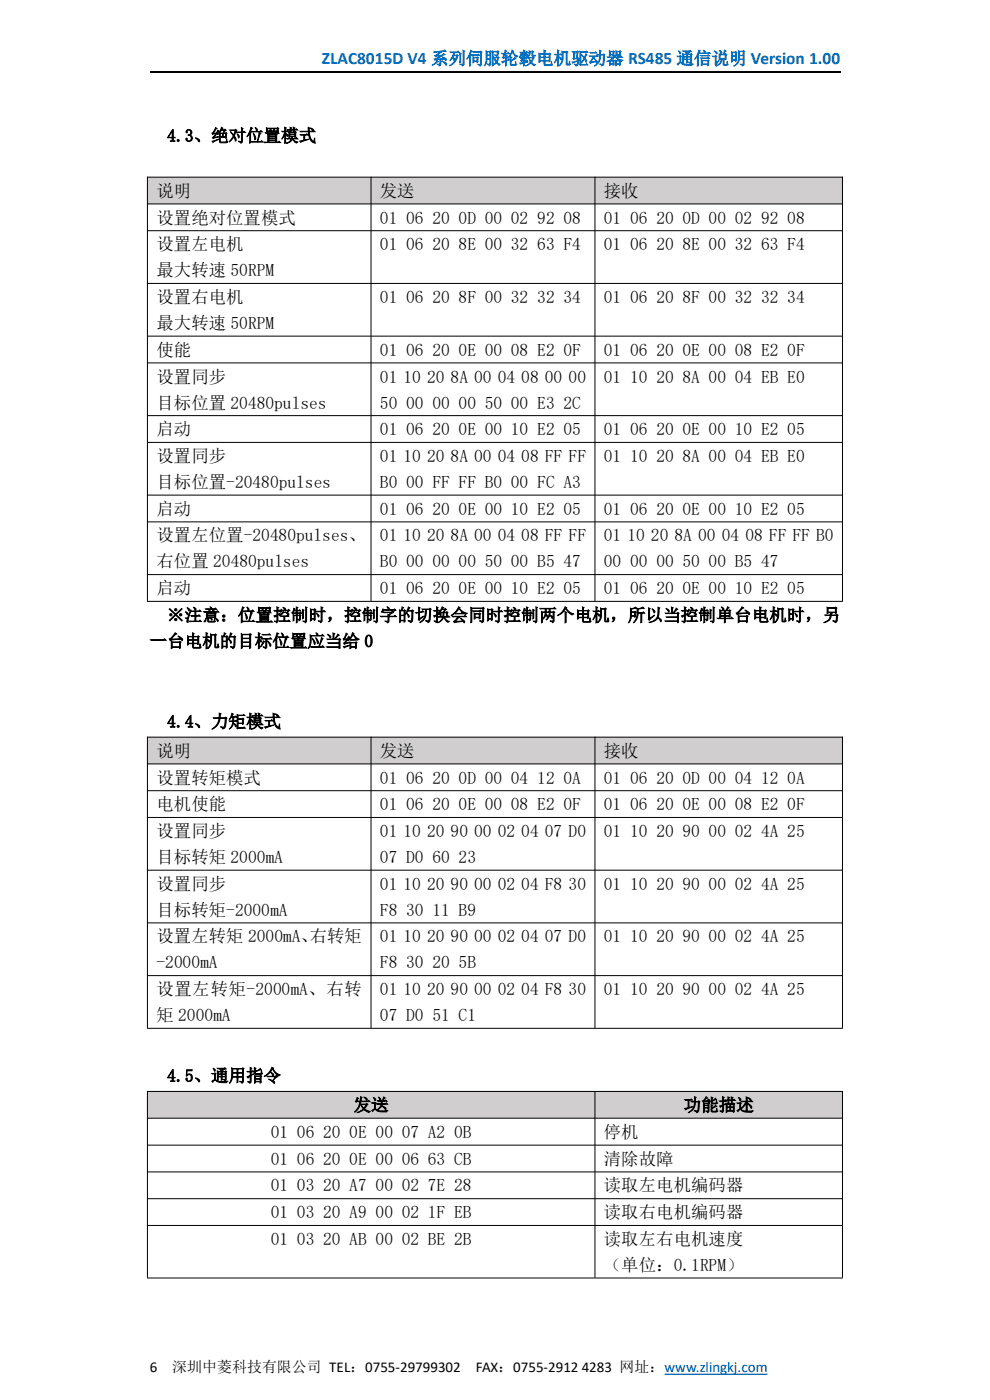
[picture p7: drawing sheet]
<svg xmlns="http://www.w3.org/2000/svg" width="210mm" height="297mm" viewBox="0 0 210 297" stroke-linecap="round" stroke-linejoin="round" font-family="sans-serif">
<defs><g id="words">
<text font-size="3.7" fill="#0070c0" x="68.3" y="13.6">ZLAC8015D V4 系列伺服轮毂电机驱动器 RS485 通信说明 Version 1.00</text>
<g font-size="3.7">
<text x="35.4" y="30">4.3、绝对位置模式</text>
<text x="33.2" y="41.8">说明</text>
<text x="80.6" y="41.8">发送</text>
<text x="128.1" y="41.8">接收</text>
<text x="33.2" y="47.4">设置绝对位置模式</text>
<text x="80.6" y="47.4">01</text>
<text x="86.1" y="47.4">06</text>
<text x="91.7" y="47.4">20</text>
<text x="97.3" y="47.4">0D 00</text>
<text x="108.4" y="47.4">02</text>
<text x="114" y="47.4">92</text>
<text x="119.5" y="47.4">08</text>
<text x="128.1" y="47.4">01</text>
<text x="133.6" y="47.4">06</text>
<text x="139.2" y="47.4">20</text>
<text x="144.8" y="47.4">0D 00</text>
<text x="155.9" y="47.4">02</text>
<text x="161.5" y="47.4">92</text>
<text x="167" y="47.4">08</text>
<text x="33.2" y="53.1">设置左电机</text>
<text x="80.6" y="53.1">01</text>
<text x="86.1" y="53.1">06</text>
<text x="91.7" y="53.1">20</text>
<text x="97.3" y="53.1">8E 00</text>
<text x="108.4" y="53.1">32</text>
<text x="114" y="53.1">63 F4</text>
<text x="128.1" y="53.1">01</text>
<text x="133.6" y="53.1">06</text>
<text x="139.2" y="53.1">20</text>
<text x="144.8" y="53.1">8E 00</text>
<text x="155.9" y="53.1">32</text>
<text x="161.5" y="53.1">63 F4</text>
<text x="33.2" y="58.6">最大转速 50RPM</text>
<text x="33.2" y="64.3">设置右电机</text>
<text x="80.6" y="64.3">01</text>
<text x="86.1" y="64.3">06</text>
<text x="91.7" y="64.3">20</text>
<text x="97.3" y="64.3">8F 00</text>
<text x="108.4" y="64.3">32</text>
<text x="114" y="64.3">32</text>
<text x="119.5" y="64.3">34</text>
<text x="128.1" y="64.3">01</text>
<text x="133.6" y="64.3">06</text>
<text x="139.2" y="64.3">20</text>
<text x="144.8" y="64.3">8F 00</text>
<text x="155.9" y="64.3">32</text>
<text x="161.5" y="64.3">32</text>
<text x="167" y="64.3">34</text>
<text x="33.2" y="69.8">最大转速 50RPM</text>
<text x="33.2" y="75.5">使能</text>
<text x="80.6" y="75.5">01</text>
<text x="86.1" y="75.5">06</text>
<text x="91.7" y="75.5">20</text>
<text x="97.3" y="75.5">0E 00</text>
<text x="108.4" y="75.5">08 E2</text>
<text x="119.5" y="75.5">0F</text>
<text x="128.1" y="75.5">01</text>
<text x="133.6" y="75.5">06</text>
<text x="139.2" y="75.5">20</text>
<text x="144.8" y="75.5">0E 00</text>
<text x="155.9" y="75.5">08 E2</text>
<text x="167" y="75.5">0F</text>
<text x="33.2" y="81.2">设置同步</text>
<text x="80.6" y="81.2">01</text>
<text x="85.6" y="81.2">10</text>
<text x="90.6" y="81.2">20</text>
<text x="95.6" y="81.2">8A 00</text>
<text x="105.6" y="81.2">04</text>
<text x="110.6" y="81.2">08</text>
<text x="115.6" y="81.2">00</text>
<text x="120.6" y="81.2">00</text>
<text x="128.1" y="81.2">01</text>
<text x="133.6" y="81.2">10</text>
<text x="139.2" y="81.2">20</text>
<text x="144.8" y="81.2">8A 00</text>
<text x="155.9" y="81.2">04 EB E0</text>
<text x="33.2" y="86.7">目标位置 20480pulses</text>
<text x="80.6" y="86.7">50</text>
<text x="86.1" y="86.7">00</text>
<text x="91.7" y="86.7">00</text>
<text x="97.3" y="86.7">00</text>
<text x="102.8" y="86.7">50</text>
<text x="108.4" y="86.7">00 E3</text>
<text x="119.5" y="86.7">2C</text>
<text x="33.2" y="92.3">启动</text>
<text x="80.6" y="92.3">01</text>
<text x="86.1" y="92.3">06</text>
<text x="91.7" y="92.3">20</text>
<text x="97.3" y="92.3">0E 00</text>
<text x="108.4" y="92.3">10 E2</text>
<text x="119.5" y="92.3">05</text>
<text x="128.1" y="92.3">01</text>
<text x="133.6" y="92.3">06</text>
<text x="139.2" y="92.3">20</text>
<text x="144.8" y="92.3">0E 00</text>
<text x="155.9" y="92.3">10 E2</text>
<text x="167" y="92.3">05</text>
<text x="33.2" y="98">设置同步</text>
<text x="80.6" y="98">01</text>
<text x="85.6" y="98">10</text>
<text x="90.6" y="98">20</text>
<text x="95.6" y="98">8A 00</text>
<text x="105.6" y="98">04</text>
<text x="110.6" y="98">08 FF FF</text>
<text x="128.1" y="98">01</text>
<text x="133.6" y="98">10</text>
<text x="139.2" y="98">20</text>
<text x="144.8" y="98">8A 00</text>
<text x="155.9" y="98">04 EB E0</text>
<text x="33.2" y="103.5">目标位置-20480pulses</text>
<text x="80.6" y="103.5">B0</text>
<text x="86.1" y="103.5">00 FF FF B0</text>
<text x="108.4" y="103.5">00 FC A3</text>
<text x="33.2" y="109.2">启动</text>
<text x="80.6" y="109.2">01</text>
<text x="86.1" y="109.2">06</text>
<text x="91.7" y="109.2">20</text>
<text x="97.3" y="109.2">0E 00</text>
<text x="108.4" y="109.2">10 E2</text>
<text x="119.5" y="109.2">05</text>
<text x="128.1" y="109.2">01</text>
<text x="133.6" y="109.2">06</text>
<text x="139.2" y="109.2">20</text>
<text x="144.8" y="109.2">0E 00</text>
<text x="155.9" y="109.2">10 E2</text>
<text x="167" y="109.2">05</text>
<text x="33.2" y="114.9">设置左位置-20480pulses、</text>
<text x="80.6" y="114.9">01</text>
<text x="85.6" y="114.9">10</text>
<text x="90.6" y="114.9">20</text>
<text x="95.6" y="114.9">8A 00</text>
<text x="105.6" y="114.9">04</text>
<text x="110.6" y="114.9">08 FF FF</text>
<text x="128.1" y="114.9">01</text>
<text x="133.1" y="114.9">10</text>
<text x="138.1" y="114.9">20</text>
<text x="143.1" y="114.9">8A 00</text>
<text x="153.1" y="114.9">04</text>
<text x="158.1" y="114.9">08 FF FF B0</text>
<text x="33.2" y="120.4">右位置 20480pulses</text>
<text x="80.6" y="120.4">B0</text>
<text x="86.1" y="120.4">00</text>
<text x="91.7" y="120.4">00</text>
<text x="97.3" y="120.4">00</text>
<text x="102.8" y="120.4">50</text>
<text x="108.4" y="120.4">00 B5</text>
<text x="119.5" y="120.4">47</text>
<text x="128.1" y="120.4">00</text>
<text x="133.6" y="120.4">00</text>
<text x="139.2" y="120.4">00</text>
<text x="144.8" y="120.4">50</text>
<text x="150.3" y="120.4">00 B5</text>
<text x="161.5" y="120.4">47</text>
<text x="33.2" y="126">启动</text>
<text x="35.4" y="131.8">※注意：位置控制时，控制字的切换会同时控制两个电机，所以当控制单台电机时，另</text>
<text x="80.6" y="126">01</text>
<text x="86.1" y="126">06</text>
<text x="91.7" y="126">20</text>
<text x="97.3" y="126">0E 00</text>
<text x="108.4" y="126">10 E2</text>
<text x="119.5" y="126">05</text>
<text x="128.1" y="126">01</text>
<text x="133.6" y="126">06</text>
<text x="139.2" y="126">20</text>
<text x="144.8" y="126">0E 00</text>
<text x="155.9" y="126">10 E2</text>
<text x="167" y="126">05</text>
<text x="31.7" y="137.3">一台电机的目标位置应当给 0</text>
<text x="35.4" y="154.3">4.4、力矩模式</text>
<text x="33.2" y="160.5">说明</text>
<text x="80.6" y="160.5">发送</text>
<text x="128.1" y="160.5">接收</text>
<text x="33.2" y="166.2">设置转矩模式</text>
<text x="80.6" y="166.2">01</text>
<text x="86.1" y="166.2">06</text>
<text x="91.7" y="166.2">20</text>
<text x="97.3" y="166.2">0D 00</text>
<text x="108.4" y="166.2">04</text>
<text x="114" y="166.2">12</text>
<text x="119.5" y="166.2">0A</text>
<text x="128.1" y="166.2">01</text>
<text x="133.6" y="166.2">06</text>
<text x="139.2" y="166.2">20</text>
<text x="144.8" y="166.2">0D 00</text>
<text x="155.9" y="166.2">04</text>
<text x="161.5" y="166.2">12</text>
<text x="167" y="166.2">0A</text>
<text x="33.2" y="171.9">电机使能</text>
<text x="80.6" y="171.9">01</text>
<text x="86.1" y="171.9">06</text>
<text x="91.7" y="171.9">20</text>
<text x="97.3" y="171.9">0E 00</text>
<text x="108.4" y="171.9">08 E2</text>
<text x="119.5" y="171.9">0F</text>
<text x="128.1" y="171.9">01</text>
<text x="133.6" y="171.9">06</text>
<text x="139.2" y="171.9">20</text>
<text x="144.8" y="171.9">0E 00</text>
<text x="155.9" y="171.9">08 E2</text>
<text x="167" y="171.9">0F</text>
<text x="33.2" y="177.6">设置同步</text>
<text x="80.6" y="177.6">01</text>
<text x="85.6" y="177.6">10</text>
<text x="90.6" y="177.6">20</text>
<text x="95.6" y="177.6">90</text>
<text x="100.6" y="177.6">00</text>
<text x="105.6" y="177.6">02</text>
<text x="110.6" y="177.6">04</text>
<text x="115.6" y="177.6">07 D0</text>
<text x="128.1" y="177.6">01</text>
<text x="133.6" y="177.6">10</text>
<text x="139.2" y="177.6">20</text>
<text x="144.8" y="177.6">90</text>
<text x="150.3" y="177.6">00</text>
<text x="155.9" y="177.6">02</text>
<text x="161.5" y="177.6">4A 25</text>
<text x="33.2" y="183.1">目标转矩 2000mA</text>
<text x="80.6" y="183.1">07 D0</text>
<text x="91.7" y="183.1">60</text>
<text x="97.3" y="183.1">23</text>
<text x="33.2" y="188.7">设置同步</text>
<text x="80.6" y="188.7">01</text>
<text x="85.6" y="188.7">10</text>
<text x="90.6" y="188.7">20</text>
<text x="95.6" y="188.7">90</text>
<text x="100.6" y="188.7">00</text>
<text x="105.6" y="188.7">02</text>
<text x="110.6" y="188.7">04 F8</text>
<text x="120.6" y="188.7">30</text>
<text x="128.1" y="188.7">01</text>
<text x="133.6" y="188.7">10</text>
<text x="139.2" y="188.7">20</text>
<text x="144.8" y="188.7">90</text>
<text x="150.3" y="188.7">00</text>
<text x="155.9" y="188.7">02</text>
<text x="161.5" y="188.7">4A 25</text>
<text x="33.2" y="194.2">目标转矩-2000mA</text>
<text x="80.6" y="194.2">F8</text>
<text x="86.1" y="194.2">30</text>
<text x="91.7" y="194.2">11 B9</text>
<text x="33.2" y="199.9">设置左转矩 2000mA、</text>
<text x="65.7" y="199.9">右转矩</text>
<text x="80.6" y="199.9">01</text>
<text x="85.6" y="199.9">10</text>
<text x="90.6" y="199.9">20</text>
<text x="95.6" y="199.9">90</text>
<text x="100.6" y="199.9">00</text>
<text x="105.6" y="199.9">02</text>
<text x="110.6" y="199.9">04</text>
<text x="115.6" y="199.9">07 D0</text>
<text x="128.1" y="199.9">01</text>
<text x="133.6" y="199.9">10</text>
<text x="139.2" y="199.9">20</text>
<text x="144.8" y="199.9">90</text>
<text x="150.3" y="199.9">00</text>
<text x="155.9" y="199.9">02</text>
<text x="161.5" y="199.9">4A 25</text>
<text x="33.2" y="205.4">-2000mA</text>
<text x="80.6" y="205.4">F8</text>
<text x="86.1" y="205.4">30</text>
<text x="91.7" y="205.4">20</text>
<text x="97.3" y="205.4">5B</text>
<text x="33.2" y="211.1">设置左转矩-2000mA、右转</text>
<text x="80.6" y="211.1">01</text>
<text x="85.6" y="211.1">10</text>
<text x="90.6" y="211.1">20</text>
<text x="95.6" y="211.1">90</text>
<text x="100.6" y="211.1">00</text>
<text x="105.6" y="211.1">02</text>
<text x="110.6" y="211.1">04 F8</text>
<text x="120.6" y="211.1">30</text>
<text x="128.1" y="211.1">01</text>
<text x="133.6" y="211.1">10</text>
<text x="139.2" y="211.1">20</text>
<text x="144.8" y="211.1">90</text>
<text x="150.3" y="211.1">00</text>
<text x="155.9" y="211.1">02</text>
<text x="161.5" y="211.1">4A 25</text>
<text x="33.2" y="216.6">矩 2000mA</text>
<text x="80.6" y="216.6">07 D0</text>
<text x="91.7" y="216.6">51 C1</text>
<text x="35.4" y="229.5">4.5、通用指令</text>
<text x="75" y="235.7">发送</text>
<text x="145" y="235.7">功能描述</text>
<text x="57.4" y="241.4">01</text>
<text x="63" y="241.4">06</text>
<text x="68.5" y="241.4">20</text>
<text x="74.1" y="241.4">0E 00</text>
<text x="85.2" y="241.4">07 A2</text>
<text x="96.3" y="241.4">0B</text>
<text x="128.1" y="241.4">停机</text>
<text x="57.4" y="247.1">01</text>
<text x="63" y="247.1">06</text>
<text x="68.5" y="247.1">20</text>
<text x="74.1" y="247.1">0E 00</text>
<text x="85.2" y="247.1">06</text>
<text x="90.8" y="247.1">63 CB</text>
<text x="128.1" y="247.1">清除故障</text>
<text x="57.4" y="252.7">01</text>
<text x="63" y="252.7">03</text>
<text x="68.5" y="252.7">20 A7</text>
<text x="79.7" y="252.7">00</text>
<text x="85.2" y="252.7">02</text>
<text x="90.8" y="252.7">7E 28</text>
<text x="128.1" y="252.7">读取左电机编码器</text>
<text x="57.4" y="258.5">01</text>
<text x="63" y="258.5">03</text>
<text x="68.5" y="258.5">20 A9</text>
<text x="79.7" y="258.5">00</text>
<text x="85.2" y="258.5">02</text>
<text x="90.8" y="258.5">1F EB</text>
<text x="128.1" y="258.5">读取右电机编码器</text>
<text x="57.4" y="264.1">01</text>
<text x="63" y="264.1">03</text>
<text x="68.5" y="264.1">20 AB 00</text>
<text x="85.2" y="264.1">02 BE 2B</text>
<text x="128.1" y="264.1">读取左右电机速度</text>
<text x="128.1" y="269.6">（单位：0.1RPM）</text>
</g>
<g font-size="3.2">
<text x="31.7" y="291.1">6</text>
<text x="36.5" y="291.1">深圳中菱科技有限公司 TEL：0755-29799302</text>
<text x="100.9" y="291.1">FAX：0755-2912</text>
<text x="123.4" y="291.1">4283 网址：www.zlingkj.com</text>
</g>
</g></defs>
<path d="M31.7 15.2h146.6" fill="none" stroke="#000" stroke-width=".25"/>
<path d="M141 291.5h21.8" fill="none" stroke="#00f" stroke-width=".21"/>
<g fill="#d0cece">
<path d="M31.3 37.6h47.4v5.6h-47.4z" fill-rule="evenodd"/>
<path d="M78.8 37.6h47.4v5.6h-47.4z" fill-rule="evenodd"/>
<path d="M126.3 37.6h52.4v5.6h-52.4z" fill-rule="evenodd"/>
</g>
<g fill="none" stroke="#000" stroke-width=".21">
<path d="M31.2 37.6h147.6M31.3 37.5v90M78.7 37.5v90M126.2 37.5v90M178.7 37.5v90M31.2 43.3h147.6M31.2 48.9h147.6M31.2 60.1h147.6M31.2 71.3h147.6M31.2 77h147.6M31.2 88.2h147.6M31.2 93.9h147.6"/>
<path d="M31.2 105h147.6M31.2 110.7h147.6M31.2 121.9h147.6M31.2 127.6h147.6"/>
</g>
<g fill="#d0cece">
<path d="M31.3 156.4h47.4v5.6h-47.4z" fill-rule="evenodd"/>
<path d="M78.8 156.4h47.4v5.6h-47.4z" fill-rule="evenodd"/>
<path d="M126.3 156.4h52.4v5.6h-52.4z" fill-rule="evenodd"/>
</g>
<path d="M31.2 156.4h147.6M31.3 156.3v61.8M78.7 156.3v61.8M126.2 156.3v61.8M178.7 156.3v61.8M31.2 162.1h147.6M31.2 167.7h147.6M31.2 173.4h147.6M31.2 184.6h147.6M31.2 195.8h147.6M31.2 207h147.6M31.2 218.2h147.6" fill="none" stroke="#000" stroke-width=".21"/>
<g fill="#d0cece">
<path d="M31.3 231.6h94.9v5.6h-94.9z" fill-rule="evenodd"/>
<path d="M126.3 231.6h52.4v5.6h-52.4z" fill-rule="evenodd"/>
</g>
<path d="M31.2 231.5h147.6M31.2 237.2h147.6M31.3 231.5v39.5M126.2 231.5v39.5M178.7 231.5v39.5M31.2 242.9h147.6M31.2 248.6h147.6M31.2 254.3h147.6M31.2 260h147.6M31.2 271.1h147.6" fill="none" stroke="#000" stroke-width=".21"/>
<use href="#words"/>
</svg>
